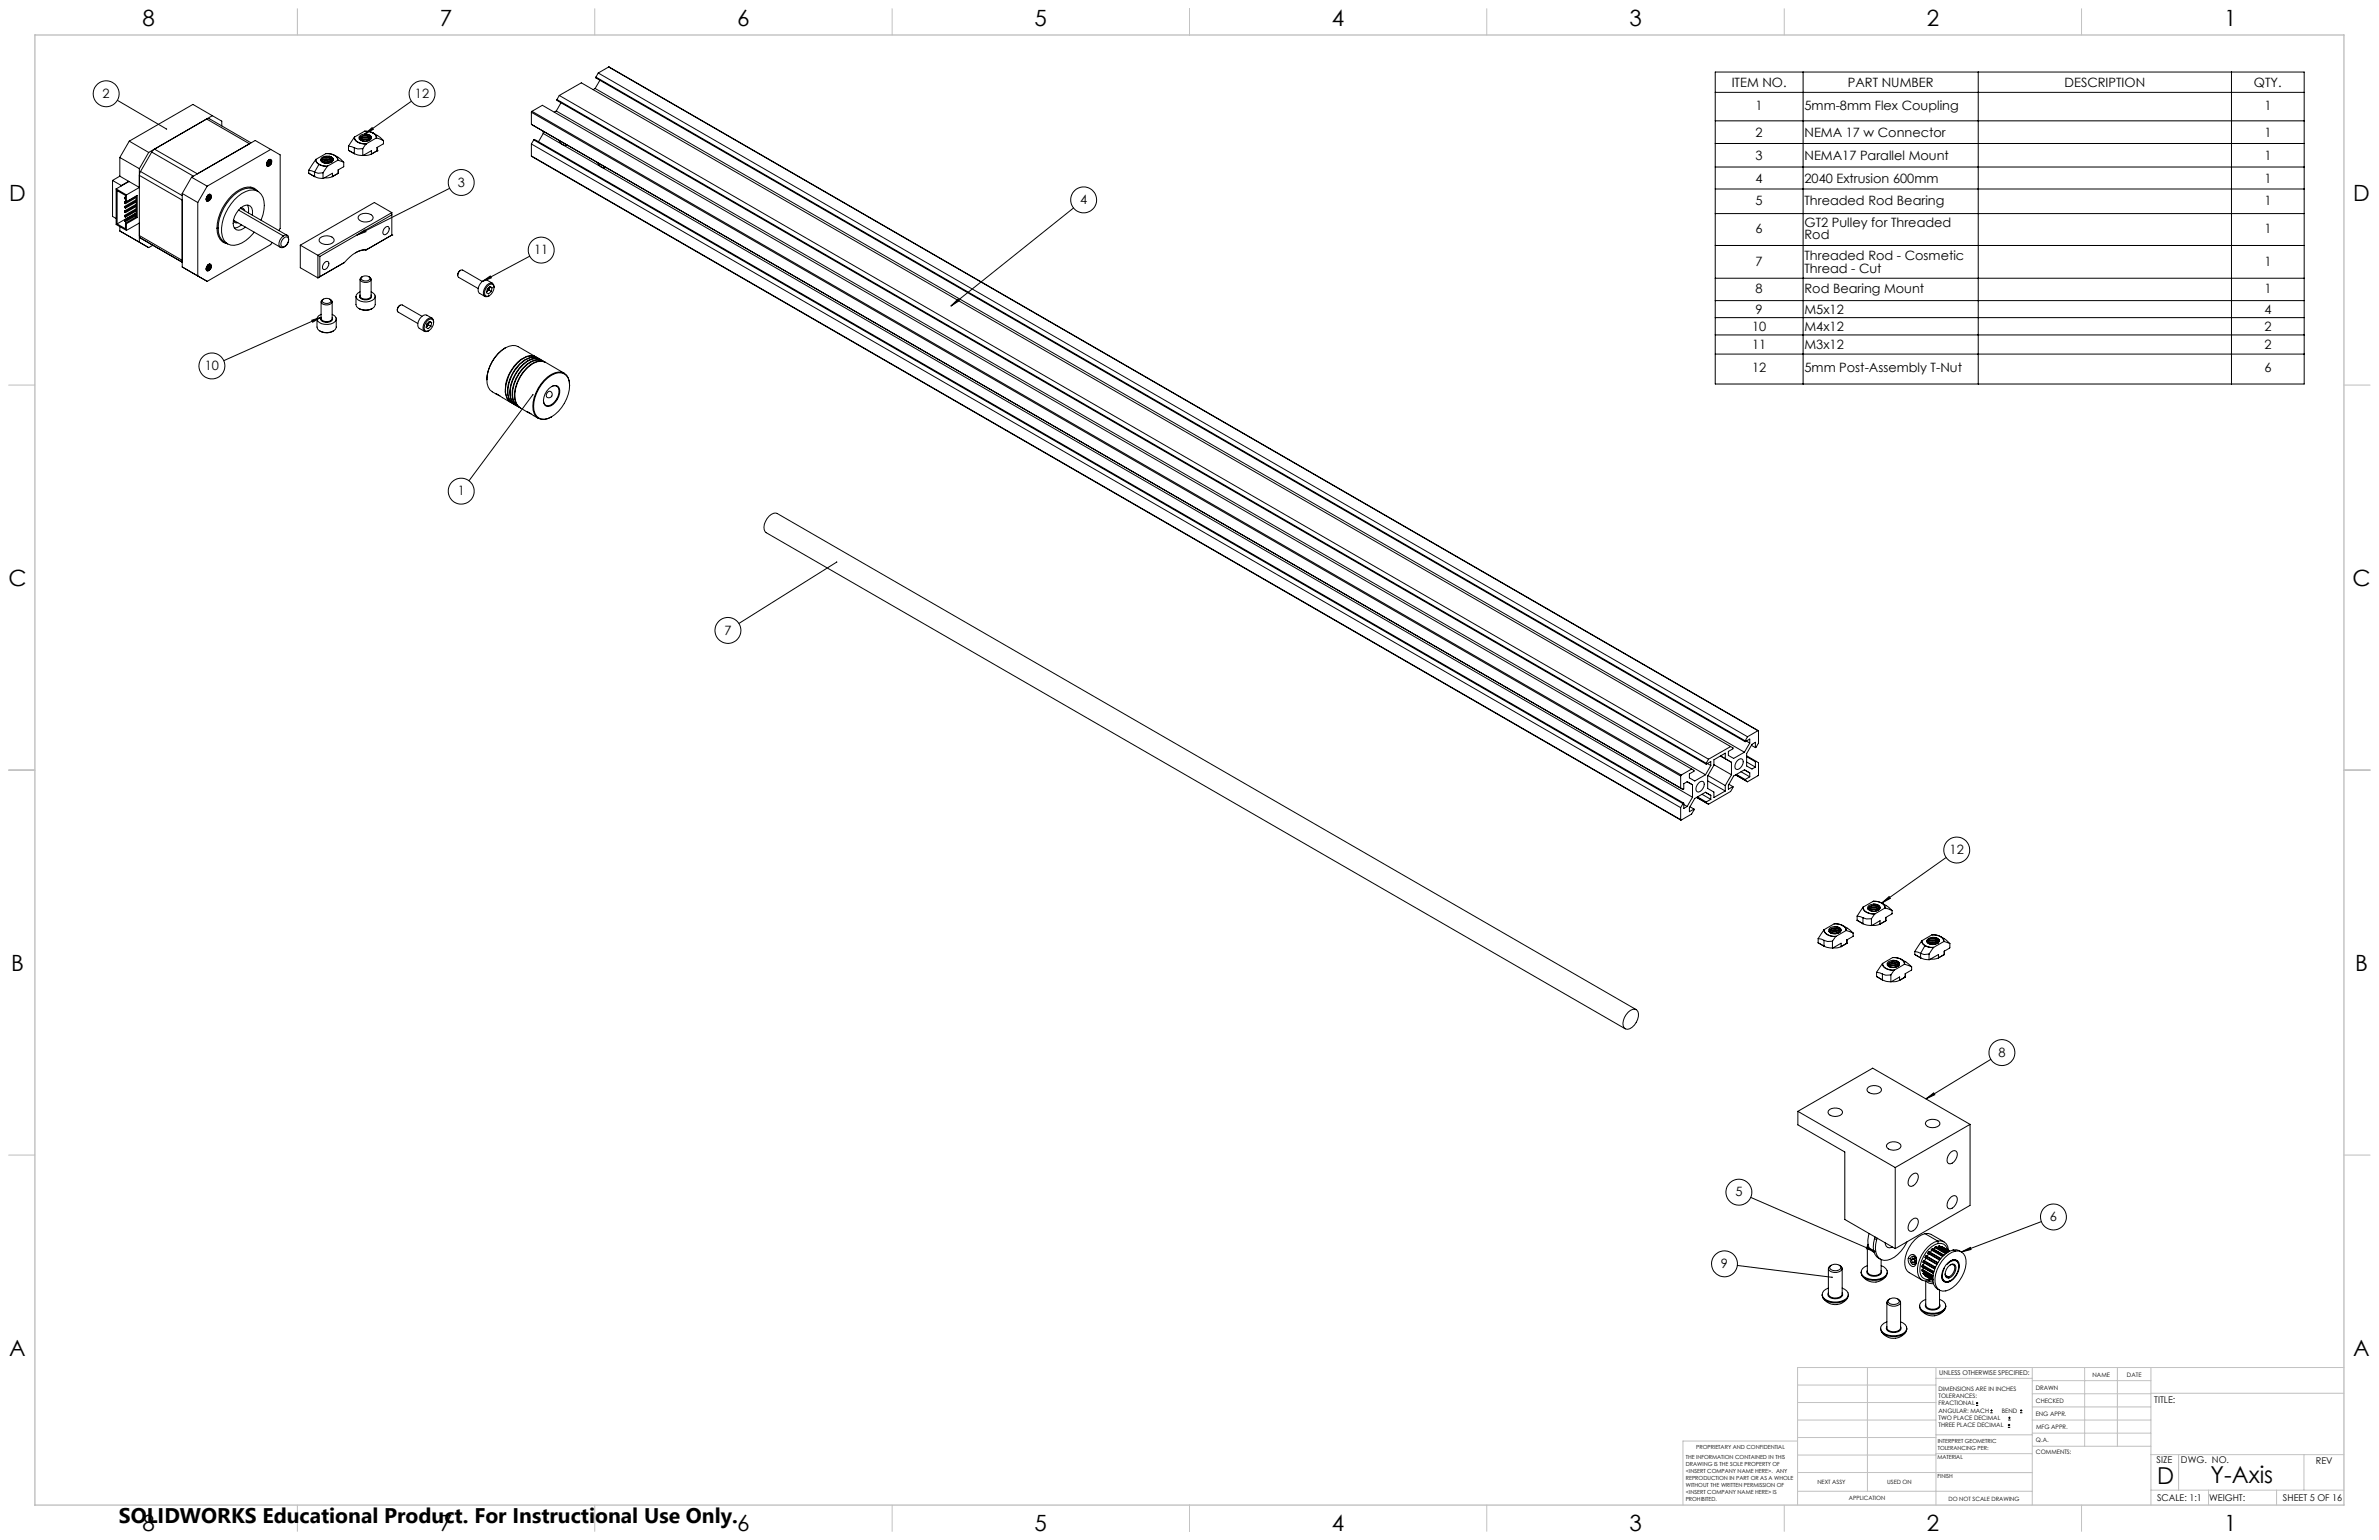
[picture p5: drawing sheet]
<svg xmlns="http://www.w3.org/2000/svg" width="864mm" height="559mm" viewBox="0 0 864 559" stroke-linecap="round" stroke-linejoin="round" font-family="sans-serif">
<defs><g id="words">
<g font-size="8.5">
<text x="783.1" y="538.4">D</text>
<text x="802.4" y="538.3">Y-Axis</text>
</g>
<g font-size="8.1">
<text x="51.7" y="9.3">8</text>
<text x="159.7" y="9.3">7</text>
<text x="267.6" y="9.3">6</text>
<text x="375.6" y="9.3">5</text>
<text x="483.5" y="9.3">4</text>
<text x="591.5" y="9.3">3</text>
<text x="699.4" y="9.3">2</text>
<text x="807.4" y="9.3">1</text>
<text x="3.3" y="72.8">D</text>
<text x="854.2" y="72.8">D</text>
<text x="3" y="212.5">C</text>
<text x="853.9" y="212.5">C</text>
<text x="4" y="352.2">B</text>
<text x="854.9" y="352.2">B</text>
<text x="3.3" y="491.9">A</text>
<text x="854.2" y="491.9">A</text>
<text x="51.7" y="555.4">8</text>
<text x="159.7" y="555.4">7</text>
<text x="267.6" y="555.4">6</text>
<text x="375.6" y="555.4">5</text>
<text x="483.5" y="555.4">4</text>
<text x="591.5" y="555.4">3</text>
<text x="699.4" y="555.4">2</text>
<text x="807.4" y="555.4">1</text>
</g>
<text font-size="7.7" x="43.2" y="552.5">SOLIDWORKS Educational Product. For Instructional Use Only.</text>
<g font-size="4.7">
<text x="37.3" y="35.6">2</text>
<text x="150.6" y="35.6">12</text>
<text x="628.6" y="31.5">ITEM NO.</text>
<text x="670.8" y="31.5">PART NUMBER</text>
<text x="749.5" y="31.5">DESCRIPTION</text>
<text x="818.2" y="31.5">QTY.</text>
<text x="637.3" y="39.9">1</text>
<text x="655" y="39.9">5mm-8mm Flex Coupling</text>
<text x="822" y="39.9">1</text>
<text x="637.3" y="49.6">2</text>
<text x="655" y="49.6">NEMA 17 w Connector</text>
<text x="822" y="49.6">1</text>
<text x="637.3" y="58">3</text>
<text x="655" y="58">NEMA17 Parallel Mount</text>
<text x="822" y="58">1</text>
<text x="166.2" y="67.8">3</text>
<text x="637.3" y="66.3">4</text>
<text x="655" y="66.3">2040 Extrusion 600mm</text>
<text x="822" y="66.3">1</text>
<text x="392.1" y="74.1">4</text>
<text x="637.3" y="74.3">5</text>
<text x="655" y="74.3">Threaded Rod Bearing</text>
<text x="822" y="74.3">1</text>
<text x="655" y="82.3">GT2 Pulley for Threaded</text>
<text x="637.3" y="84.5">6</text>
<text x="655" y="86.8">Rod</text>
<text x="822" y="84.5">1</text>
<text x="193.9" y="92.3">11</text>
<text x="655" y="94.4">Threaded Rod - Cosmetic</text>
<text x="637.3" y="96.7">7</text>
<text x="655" y="99">Thread - Cut</text>
<text x="822" y="96.7">1</text>
<text x="637.3" y="106.3">8</text>
<text x="655" y="106.3">Rod Bearing Mount</text>
<text x="822" y="106.3">1</text>
<text x="637.3" y="113.8">9</text>
<text x="655" y="113.8">M5x12</text>
<text x="822" y="113.8">4</text>
<text x="636" y="120">10</text>
<text x="655" y="120">M4x12</text>
<text x="822" y="120">2</text>
<text x="636" y="126.7">11</text>
<text x="655" y="126.7">M3x12</text>
<text x="822" y="126.7">2</text>
<text x="74.4" y="134.3">10</text>
<text x="636" y="135.1">12</text>
<text x="655" y="135.1">5mm Post-Assembly T-Nut</text>
<text x="822" y="135.1">6</text>
<text x="166.2" y="179.8">1</text>
<text x="263" y="230.3">7</text>
<text x="707.7" y="310">12</text>
<text x="725.4" y="383.5">8</text>
<text x="630" y="434.2">5</text>
<text x="744.1" y="443.1">6</text>
<text x="624.7" y="460.1">9</text>
</g>
<g font-size="3.4">
<text x="782" y="508.9">TITLE:</text>
<text x="782.9" y="531">SIZE</text>
<text x="791.7" y="531">DWG. NO.</text>
<text x="840.7" y="531.1">REV</text>
<text x="783" y="544.6">SCALE: 1:1</text>
<text x="801.9" y="544.7">WEIGHT:</text>
<text x="828.7" y="544.6">SHEET 5 OF 16</text>
</g>
<text font-size="2.4" x="704" y="499.1">UNLESS OTHERWISE SPECIFIED:</text>
<g font-size="2.2">
<text x="759.6" y="499.5">NAME</text>
<text x="772.1" y="499.6">DATE</text>
<text x="703.7" y="504.7">DIMENSIONS ARE IN INCHES</text>
<text x="703.7" y="507.3">TOLERANCES:</text>
<text x="703.7" y="510">FRACTIONAL</text>
<text x="739" y="504.3">DRAWN</text>
<text x="739.1" y="509.2">CHECKED</text>
<text x="703.7" y="512.6">ANGULAR: MACH</text>
<text x="703.7" y="515.3">TWO PLACE DECIMAL</text>
<text x="726.7" y="512.6">BEND</text>
<text x="739" y="513.8">ENG APPR.</text>
<text x="703.7" y="517.9">THREE PLACE DECIMAL</text>
<text x="739.1" y="518.6">MFG APPR.</text>
<text x="739.1" y="523.3">Q.A.</text>
<text x="739.1" y="527.5">COMMENTS:</text>
</g>
<g font-size="2.1">
<text x="659.7" y="538.6">NEXT ASSY</text>
<text x="685.1" y="538.6">USED ON</text>
<text x="671.1" y="544.4">APPLICATION</text>
<text x="707.3" y="544.5">DO NOT SCALE DRAWING</text>
</g>
<g font-size="2">
<text x="615.7" y="525.8">PROPRIETARY AND CONFIDENTIAL</text>
<text x="703.4" y="523.5">INTERPRET GEOMETRIC</text>
<text x="703.4" y="526">TOLERANCING PER:</text>
<text x="612" y="529.4">THE INFORMATION CONTAINED IN THIS</text>
<text x="612" y="531.9">DRAWING IS THE SOLE PROPERTY OF</text>
<text x="703.3" y="529.6">MATERIAL</text>
<text x="612" y="534.5">&lt;INSERT COMPANY NAME HERE&gt;. ANY</text>
<text x="612" y="537">REPRODUCTION IN PART OR AS A WHOLE</text>
<text x="612" y="539.5">WITHOUT THE WRITTEN PERMISSION OF</text>
<text x="703.3" y="536.4">FINISH</text>
<text x="612" y="542">&lt;INSERT COMPANY NAME HERE&gt; IS</text>
<text x="612" y="544.6">PROHIBITED.</text>
</g>
</g></defs>
<g fill="none" stroke="#000" stroke-width=".36">
<path d="M42.6 36.4l17.8 10.4M149.4 36.7l-17 11.9M202.2 36.1l417.2 240.9M202.2 36.1v.3l417.2 240.9M203 34.6l417.2 240.9M203 34.6l-.8 1.5M203 34.6l8-4.5 417.2 240.8M203.7 37.3l-1.8 3M216 32.1l-.7 .4M216 32.1l417.2 240.8M216.3 28l417.2 240.8M216.3 28v.3l417.2 240.8"/>
<path d="M217.2 26.5l417.2 240.8M217.2 26.5l-.9 1.5M217.8 29.1l-1.8 3M220.9 24.3l417.4 240.8M220.9 24.3l-3.7 2.2M220.9 24.3l417.2 240.8M622.7 26.1h213.7v113.2h-213.7zM622.7 33.5h213.7M654.5 26.1v113.2M718.1 26.1v113.2M810 26.1v113.2M43.5 57.1l7.1 4.1"/>
<path d="M43.5 57.1v6.8M46.9 51.2l-3.4 5.9M46.9 51.2l7.1 4.1M54 55.3l-3.4 5.9M55.1 55.2l-4.1 7M55.1 55.2l15.1 8.7M56.1 54.1l-1 1.1M56.1 54.1l15.5 9M75 43.2l1-.1 15.1 8.7M75 43.2l-18.9 10.9M75 43.2l15.6 9M77.1 42l3.4 2v1.7"/>
<path d="M77.1 42l-23.1 13.3M77.1 42l-7.1-4.1-23.1 13.3M96.8 59.8l.8-.7 .4-1.1-.3 1.2-.9 .7M97.6 58.1l-.8 1.3M97.7 58l-.3 1-.6 .6M98.1 57.9a1.64 1.64 0 0 1-1.2 2.2 1.52 1.52 0 0 0 1.3-2.1 1.46 1.46 0 0 0-1.2 2.3M98.3 54.2l3.4 2v26.7l-.5 .7M98.3 54.2l-5.7-3.2-23.1 13.3M98.3 54.2l-23.1 13.4M98.4 59.5a1.1 1.1 0 0 1-1.4 .8M98.4 59.5a.87 .87 0 0 0 .3-1.1 .87 .87 0 0 0-.9-.5h-.1a2.05 2.05 0 0 0-.9 2l.2 .4M98.4 59.5l-.8 .7-.6 .1"/>
<path d="M98.6 59l-.4 .7M114.6 57.9a1.89 1.89 0 0 0 1.2 1.8M114.6 57.9l-2.5 3.9M114.7 57.8a1.98 1.98 0 0 0 1.2 1.8M114.7 57.8l-.1 .1M115.8 59.7l1 .4 2.1 .3M115.8 59.7l-1.6 2.7M115.9 59.6l-.1 .1M115.9 59.6l1.4 .5 1.7 .2M117.5 59.1h2.1M117.9 59.2h1.2M118.3 55.7a3.4 3.4 0 0 1 4.3 2.5"/>
<path d="M118.3 55.7a4.5 4.5 0 0 1 4.3 1.9l.1 .5M118.3 55.7l-3.6 2.1M119.5 56.7l.8 .3M119.5 56.7a2.57 2.57 0 0 0-3 1.2M120.1 58.1a2.72 2.72 0 0 0-3.5 .3M120.1 57.4l.6 .9M120.1 58.7a3.1 3.1 0 0 0-3.3 0M120.1 58.1l.5 .6M120.1 58.2a3.1 3.1 0 0 0-3.5 .3M120.1 57.6l.5 .8M120.1 57.4a2.62 2.62 0 0 0-3.6 .5M120.1 57.6a2.51 2.51 0 0 0-3.6 .6"/>
<path d="M120.1 58.7v.2a3.1 3.1 0 0 0-3.1-.1M120.1 58.2l.4 .5M120.1 57.4v.2M120.1 58.1v.1M120.3 57l.6 .5M120.3 57l.6 .6 .2 .6M120.3 57.7l-.2 .4M120.3 57l-.2 .4M120.3 58.3l-.2 .4M120.3 57h.1M120.9 57.5a1.8 1.8 0 0 1-2.5 1.8l-1.3-.4-.5-.5-.1-.5M120.9 57.5l.2 .6"/>
<path d="M121.5 56.4l2.1 1.3 1.2 1.2M122.6 58.2l-3.6 2.1M122.7 58.1l-.1 .1M122.7 58.1l2.1 .8M124.8 58.9v1.6l-2 1.1M126.5 53l2.1 .6M126.5 54.5v.1M126.5 54.6l2.1 1.2M126.5 54.5l2.1 1.2M126.5 53v1.5M128.6 53.6l1.3 .4 1.8-.1M128.6 49.8l-2.1 3.2"/>
<path d="M128.6 49.8a3.6 3.6 0 0 0 4.3 2.5M128.6 55.7l1.4 .6 1.7 .1M128.6 55.8h.1M128.6 55.7v.1M128.6 53.6v2.1M128.7 49.7l-.1 .1M128.7 49.7a2.61 2.61 0 0 0 2.6 2.3l1.7 .2M130.7 50.5a2.77 2.77 0 0 1 3.8 0M130.8 50.6a2.97 2.97 0 0 1 3.6 0M131.1 50.9l.1 .1M131.1 50.8l.1-.1a3.4 3.4 0 0 1 2.9 .1M131.2 50.9a3.1 3.1 0 0 1 2.7 0"/>
<path d="M131.7 53.9v2.5M132.3 47.6l1.7 .2 1.4 .5M132.3 47.6l1.8 .2 1.4 .5M132.3 47.6l-3.6 2.1M132.4 48.6a1.65 1.65 0 0 0-2 1.8 2.83 2.83 0 0 0 4.4-.3M132.4 48.6a1.83 1.83 0 0 1 2.4 1.5M132.4 48.6a2.33 2.33 0 0 1 2.4 1.5M132.4 48.6l2.7-2.3 .4 .6zM132.9 52.3l-1.2 1.6M133 52.2l-.1 .1M134.7 50.2a2.61 2.61 0 0 0-4.1 .2M134.7 50.1a2.61 2.61 0 0 0-4.1 .1l.6 .8"/>
<path d="M134.8 56h.1M134.8 50.1a2.68 2.68 0 0 1-3.6 .9M134.8 55.9v-1.2l-3.1 1.7M134.8 55.9l-1.5 .5-1.3-.1M134.8 55.9v.1M135.4 48.3a1.79 1.79 0 0 1 1.2 1.8M135.4 48.3h.1M135.5 48.3a1.89 1.89 0 0 1 1.2 1.8M135.5 48.3l2.5 1.5 1.2 1.2M136.6 50.1l-3.6 2.1M136.7 50.1h-.1M136.7 50.1l2.5 .9"/>
<path d="M136.9 54.8l-2.1 1.2M136.9 54.7v.1M136.9 54.7h.1M136.9 53.5v1.2M136.9 53.5h.1M136.9 54.7l-2.1 1.2M139.2 51v1.1l-2.3 1.4M192.9 56.6l417.2 241M192.9 40.7l417.2 240.9M192.9 45.1l418 241.4M192.9 40.7v4.4M192.9 52.2v4.4"/>
<path d="M192.9 45.1l.8 .5M192.9 52.2l417.2 240.9M192.9 56.6l417.2 240.8M193.1 40.4l-.2 .3M193.1 40.4l417.2 240.8M193.1 40.4l3.8-2.2 417.2 240.8M193.7 50.8l417.2 240.8M193.7 50.8l-.8 1.4M193.7 50.8l.3-.2 417.2 240.8M197.2 48.4l417.2 240.9M197.2 47.6v.8M197.2 48.4l-1.7 3"/>
<path d="M201.9 40.3l-.7 .4M201.9 40.3l417.2 240.8M202.8 50.8v.1a2.43 2.43 0 0 0 3 1.7M216.9 59l.1 .1a2.42 2.42 0 0 0 2.9 1.6M622.7 43.9h213.7M622.7 52.1h213.7M40.9 65.5l3.1 1.8M40.9 65.5v13l1.3 .8M42.2 68.5v13l3.7 2.1M42.2 68.5l3.7 2.2M43.5 63.9l3.2 1.9M43.5 63.9l-2.6 1.6"/>
<path d="M44 67.3v.2M45.2 73.3l.3 .2M45.2 73.3v.4l.3 .2M45.2 71.6v.5l.3 .2M45.2 74.9v.4l.3 .2M45.2 76.6v.4l.3 .2M45.2 78.2v.4l.3 .2M45.2 79.8v.4l.3 .2M45.2 71.6l.3 .3M45.2 79.8l.3 .2M45.2 78.2l.3 .2M45.2 76.6l.3 .2"/>
<path d="M45.2 74.9l.3 .2M45.5 73.5v.4M45.5 75.1v.4M45.5 76.8v.4M45.5 78.4v.4M45.5 71.4l-.3 .2M45.6 73l-.4 .3M45.9 73.2l-.4-.2v-2.1l-3-1.7v12M45.9 73.2l3.9-2.3v8M45.9 70.7v2.5M46.7 65.8l3.9 2.2-4.7 2.7M46.7 65.8l-2.7 1.5"/>
<path d="M46.8 65.9l-4.6 2.6M49.5 71.3l-4 2.2M49.5 71.6l-4 2.3M49.5 78.2l-4 2.2M49.5 77.8l-4 2.2M49.5 77.4l-4.3 2.4M49.5 76.6l-4 2.2M49.5 76.1l-4 2.3M49.5 75.7l-4.3 2.5M49.5 74.9l-4 2.3M49.5 74.5l-4 2.3M49.5 74.1l-4.3 2.5"/>
<path d="M49.5 73.3l-4 2.2M49.5 72.9l-4 2.2M49.5 72.5l-4.3 2.4M49.5 77.3l-7 3.9M49.5 78.7l.3 .2M49.5 71.1v7.6M49.5 78.7l-4 2.3M49.8 78.9l-3.9 2.3M50.6 61.2v26.7M51 62.2l-.4 1.4 15.5 9M51 62.2l15.1 8.8M66.1 70.2v26.7"/>
<path d="M66.1 70.2l5.7 3.3M69.5 64.3l-3.4 5.9M69.5 64.3l5.7 3.3M71.8 73.5v26.6M75.2 67.6l-3.4 5.9M75.7 70.7l-.8 1.4M75.7 70.7l-.2 .9-.6 .6M76 70.6l-.3 1.2-.8 .7M76 70.6l-.2 1.3-.9 .7M76.2 70.6a1.63 1.63 0 0 1-1.2 2.2 1.52 1.52 0 0 0 1.2-2.2 1.53 1.53 0 0 0-1.1 2.3M76.5 72.1a1.14 1.14 0 0 1-1.4 .8M76.5 72.1a.85 .85 0 0 0 .3-1 .85 .85 0 0 0-1-.5h-.1a1.83 1.83 0 0 0-.6 2.3"/>
<path d="M76.5 72.1l-.8 .7-.6 .1M76.7 71.6l-.4 .8M84.7 79.9l17 9.8a2.89 2.89 0 0 1 1.2-4.1M86.6 76.2l16.3 9.4M87.2 75.6l17 9.8-.5-.1-.8 .3M87.4 75.7l-.1-.2a1.2 1.2 0 0 1 1.5 1M89.9 74.4l.3 1.2v1.7M91.6 78.1a2.41 2.41 0 0 0-.4-2.8 2.41 2.41 0 0 0-2.8-.5 6.7 6.7 0 0 0-3.3 8 2.57 2.57 0 0 0 4-.4M93.6 69.4a4.7 4.7 0 0 0-6.5-.6 17.5 17.5 0 0 0-8.3 14M93.7 69.5a5.8 5.8 0 0 0-7.4 .2 17.3 17.3 0 0 0-7.1 13.1M94.8 79.9a10.8 10.8 0 0 0 0-9.4 4.2 4.2 0 0 0-5.6-1 16.1 16.1 0 0 0-8.5 16.2 4.1 4.1 0 0 0 5.7 3 12.4 12.4 0 0 0 5.9-4.5M112.1 61.8l2.1 .6"/>
<path d="M112.1 62.8l2.1 1.3M112.1 61.8v1M114.2 62.4l1.3 .5 1.8-.2M114.2 64.1l1.4 .5 1.7 .1M114.2 64.1h.1M114.2 62.4v1.7M117.3 62.7v2M118.9 60.4l-1.6 2.3M119 60.3l-.1 .1M120.6 64.1h.1M120.7 64.1v-1.2l-3.4 1.8M120.7 64.1l-1.5 .4h-1.4"/>
<path d="M120.7 64.1h-.1M122.7 62.9l-2.1 1.2M122.8 62.9h-.1M122.8 62.9l-2.1 1.2M122.8 61.6v1.3M122.8 61.6v.1M130.3 78.2a3.5 3.5 0 0 1 5.2 .7 3.2 3.2 0 0 1-5 1l-.5-.6zM142.2 77.2l-26.8 15.4M142.2 77.2v8.1M142.2 78l-26.1 15.1M142.2 77.2l-6.3-3.7-26.9 15.5M163.2 68.3l-33.7 17"/>
<path d="M389.7 75.5l-44.5 35.6M622.7 60.6h213.7M622.7 68.6h213.7M622.7 77.5h213.7M43.5 82.2v1.6M43.5 83.8l7.1 4.1M43.5 83.8l10.5 6.1M45.5 80v.4M45.5 81v2l-3-1.8M45.5 81l.4 .2M45.9 81.2v2.4M50.4 81l.2 .1"/>
<path d="M50.6 80.9l-4.7 2.7M50.6 87.9l3.4 2M51 86.4l-.4-.9 15.5 9M51 86.4l15.1 8.7M51 86.4l4.1 2.4M55.5 89l-1.5 .9M66.1 96.9l5.7 3.2M66.1 96.9l9.1 5.2M75 98.1a1.52 1.52 0 0 0 1.2-2.1 1.49 1.49 0 0 0-1.1 2.2M75.7 96l-.8 1.4M75.7 96l-.2 .9-.6 .6M76 95.9l-.3 1.2-.8 .7"/>
<path d="M76 95.9l-.2 1.3-.9 .7M76.2 95.9a1.57 1.57 0 0 1-1.2 2.1M76.5 97.4a1.15 1.15 0 0 1-1.4 .8M76.5 97.4a.87 .87 0 0 0 .3-1 .87 .87 0 0 0-1-.6v.1a1.89 1.89 0 0 0-.8 2.2l.1 .1M76.5 97.4l-.8 .8h-.6M76.7 97l-.4 .7M78.8 82.8a4.9 4.9 0 0 0 3.7 5.6M78.8 82.8h.4M79.2 82.8a5.5 5.5 0 0 0 3.5 5.7M84.9 80h-.2a1.18 1.18 0 0 0 1.6 .8M87.7 81.6a3.6 3.6 0 0 1-2.6 1.1M98.7 88l-.4 .8-23.1 13.3"/>
<path d="M102.8 86.6l.6-.5 1-.1a2.31 2.31 0 0 1-2 3.5 1.98 1.98 0 0 1 .4-2.9zM104.2 85.4l.3 .2M104.4 85.5l.4 1.5M104.8 87a2.59 2.59 0 0 1-3.1 2.7M109 89l6.4 3.6M109 89v8.2l6.4 3.6M115.4 92.6v8.2M115.4 92.6l.7 .5M116.1 93.1v7.3M116.2 86.4a3.5 3.5 0 0 1 5.1 .7 3.1 3.1 0 0 1-5 1l-.4-.6zM117.8 95.4l.4-.4 .8-.1a1.91 1.91 0 0 1-1.6 2.9 1.62 1.62 0 0 1 .4-2.4zM125.1 95.2l-9.7 5.6"/>
<path d="M125.1 95.2l-9 5.2M129.5 85.3l3-1.9 .4 .7zM132.8 90.7a6.9 6.9 0 0 0-3.8 1.1M133.3 90.5a11.3 11.3 0 0 0-8.2 4.7M133.3 90.5l-.5 .2M139.7 82.7l.9-.5h.4a1.91 1.91 0 0 1-1.7 2.9 1.6 1.6 0 0 1 .4-2.4zM142.2 85.3h.1M142.2 85.3l-8.9 5.2M142.2 85.3l-9.4 5.4M167.2 98.1l-.8 .7-.2 1.1M192.3 93l-17.3 9.2M622.7 89.1h213.7"/>
<path d="M71.8 100.1l3.4 2M113.2 116.2l3.4-1.1-3.1 1.8zM115.1 115.7v3a2 2 0 0 0 1.7 1.7 4.2 4.2 0 0 0 5.2-1.5l.1-3.2M116.1 100.4l-.7 .4M116.6 109.5v6.1a2.33 2.33 0 0 0 4 0v-6.1M116.6 114.1a1.81 1.81 0 0 0-1.3 2.4 4.8 4.8 0 0 0 6.4 .1l.3-.6a1.97 1.97 0 0 0-1.4-1.9M116.6 115.2l-.2 .3a1.52 1.52 0 0 0 1.7 1.5 2.02 2.02 0 0 0 2.6-1.5l-.1-.3M116.6 115.1l-35.4 15.8M117.2 108.7a2.11 2.11 0 0 1 3 .3 1.68 1.68 0 0 1-1.6 1.1 1.68 1.68 0 0 1-1.6-1.1zM117.4 108.5a1 1 0 0 0-.5 1.7 2.68 2.68 0 0 0 3.6-.5v-.4l-.8-.8M129.2 107.6v2.9a1.87 1.87 0 0 0 1.7 1.7 4.2 4.2 0 0 0 5.3-1.5v-3.1M130.2 111.9a4.9 4.9 0 0 0 5 0"/>
<path d="M130.7 101.4v6a2.32 2.32 0 0 0 4 0v-6M130.7 105.9a1.85 1.85 0 0 0-1.3 2.4 4.5 4.5 0 0 0 6.8-.5 1.97 1.97 0 0 0-1.5-1.9M130.7 107l-.1 .3a2.25 2.25 0 0 0 3.3 1.3l1-.8-.2-.8M131.4 100.5a2.21 2.21 0 0 1 2.9 .3 1.67 1.67 0 0 1-1.6 1.2 1.67 1.67 0 0 1-1.6-1.1zM131.6 100.4a.99 .99 0 0 0-.5 1.6 2.64 2.64 0 0 0 3.6-.4l-.3-.9-.6-.3M145.3 110.7l-.8 .8-.3 1.1M153.2 114.8l-7.2-4.1a1.71 1.71 0 0 0-1.5 2.5l7.2 4.2M154.8 118.5l.2-.2zM154.9 117.5l1.1-.9 .7 .5-.3 1.3-1 .9-.7-.4zM155 116.5l.7-.5 1.2-.1a2.82 2.82 0 0 1-2.4 4.2 2.41 2.41 0 0 1 .5-3.6zM155.5 117.9l-.5 .4M155.5 117.9l.9 .5"/>
<path d="M155.6 117.2l-.6 1.1M155.6 117.2l-.1 .7M155.7 116.9l-.1 .3M156.8 115.5a3.2 3.2 0 0 0-3.2 4l.3 .6a1.44 1.44 0 0 0 1.8-.1M156.8 115.5l.5 .4 .1 1.1M156.8 115.5l-1.9-1.1a3.2 3.2 0 0 0-3.2 4l.5 .7 1.9 1.1M175 102.2l3-2 .4 .6zM175.1 102.1l-7.1-4.1a1.75 1.75 0 0 0-1.6 2.6l7.2 4.1M176.9 104.9l1-.9 .7 .4-.2 1.3-1.1 .9-.7-.4zM176.9 105.7l-.2 .1M176.9 105.7l-.2 .2M177 103.9l.6-.6 1.2-.1a2.82 2.82 0 0 1-2.4 4.2 2.46 2.46 0 0 1 .6-3.5z"/>
<path d="M177.4 105.2l-.5 .5M177.4 105.2l1 .5M177.6 104.6l-.7 1.1M177.6 104.6l-.2 .6M177.6 104.2v.4M178.8 102.8a3.3 3.3 0 0 0-3 4.6 1.51 1.51 0 0 0 1.8-.1M178.8 102.8l.4 .5 .2 1M178.8 102.8l-1.9-1.1a3.2 3.2 0 0 0-3.3 4l.3 .6 2.1 1.3M345.2 111.1l2.5-2.6 .5 .6zM622.7 101h213.7M622.7 109.1h213.7M622.7 115.3h213.7"/>
<path d="M116.1 120.1a4.7 4.7 0 0 0 4.9 0M183.4 126.3a14.3 14.3 0 0 0-6.7 11.5M194.6 129.6a4.6 4.6 0 0 0-5.3 .9 14.6 14.6 0 0 0-5.7 12.2 4.4 4.4 0 0 0 2.7 3.8M194.6 129.5l.7 .4M195.3 130a4.3 4.3 0 0 0-4.9 .6 14.5 14.5 0 0 0-6.1 12.8l.5 1.6 .9 1.1 .6 .4M195.4 130.1l-.8-.5a8.7 8.7 0 0 0-7.8 4.9 12.4 12.4 0 0 0-2 10.1l.8 1.3 .8 .7M195.4 130l.7 .4M196.1 130.5a4.3 4.3 0 0 0-4.6 .4 14.7 14.7 0 0 0-6.4 12.5l.4 1.6 .7 1.3 .9 .7M196.3 130.5a4.4 4.4 0 0 0-5 .7 14.5 14.5 0 0 0-6 12.9l.6 1.6 1.4 1.3M196.3 130.5l.7 .4a5.4 5.4 0 0 0-5.8 1.3 14.2 14.2 0 0 0-5 12.9l.6 1.3 1.2 1.1-.7-.4M197.1 131a5 5 0 0 0-5.6 1.2 14.1 14.1 0 0 0-5.1 13.1l.6 1.3 1.8 1.4M197.1 131l.7 .4a4.7 4.7 0 0 0-5.3 .9 14.5 14.5 0 0 0-5.6 12.8l.5 1.5 1.4 1.3"/>
<path d="M197.7 138.1a6.3 6.3 0 0 1 7.2-2.4 6.3 6.3 0 0 1 1.4 7.4 12.4 12.4 0 0 1-8.6 9 3.9 3.9 0 0 1-4-4.6 14.5 14.5 0 0 1 4-9.4zM197.9 131.5a4.3 4.3 0 0 0-4.5 .5 14.4 14.4 0 0 0-6.4 12.7l.4 1.6 .8 1.2 3.4 2.1M198 131.4l6.8 4M206.8 139.9a4.1 4.1 0 0 0-1.9-4.4 4.1 4.1 0 0 0-4.8 .4 14.3 14.3 0 0 0-6.6 13 4 4 0 0 0 6.7 2.3M622.7 121.5h213.7M622.7 128.5h213.7M180.3 143.1a5 5 0 0 1-3.6-5.3 14.2 14.2 0 0 1 8-12.1l2.4-.3 7.3 4a5.9 5.9 0 0 0-6.5 2l-1.2 1.4-1.6 2.4a13.2 13.2 0 0 0-1.7 7.1l.6 2.3 1.4 1.4-5.3-3.1 1.3 .8M186.4 146.6l.7 .4M192.8 150.2l-1.4-.8 4 2.4M193.4 143.2l-23.1 31.2M198.9 142.2a1.13 1.13 0 0 1 1.6 .8 1.13 1.13 0 0 1-1.2 1.4 1.11 1.11 0 0 1-1-.9 1.11 1.11 0 0 1 .6-1.3zM199.2 141a2.26 2.26 0 0 1 3.8-.2 5.7 5.7 0 0 1-4 6.7 1.78 1.78 0 0 1-1.7-2.2 6.6 6.6 0 0 1 1.9-4.3z"/>
<path d="M200.2 140.3a1.84 1.84 0 0 1 2.3 .1 1.84 1.84 0 0 1 .4 2.2 5.6 5.6 0 0 1-3.9 4.6 1.66 1.66 0 0 1-1.7-1.9M303.7 204l-35.5 22.2M614.1 279l.8 .5v.4l-1.6 .9v1.5l1.9 1.1 3.9-2.3M614.1 279l-3.8 2.2M619.4 277.3l1.6-1v1.5M619.4 277v.3M619.8 277.1l1.2 .7M620.2 275.5l-.8 1.5M621 277.8l-1.9 3.3M622.2 277.5l6.3 3.6M628.2 270.9l.9 .5v.3l-1.7 1v1.4l1.9 1.1 3.9-2.3M628.2 270.9l-8 4.6"/>
<path d="M630.7 276l1.2-.7 .5 .1a2.47 2.47 0 0 1-2.2 3.7 2.18 2.18 0 0 1 .5-3.1zM633.5 269.1l1.7-.9v1.4M633.5 268.8v.3M633.9 268.9l1.3 .7M634 274.2l3.5 2.1M634 274.6l3.2 1.8M634 276.5l3.2 1.8M634.4 267.3l-.9 1.5M635.2 269.6l-2 3.3M635.8 270.4l1.4 .9M637.2 271.3v-2l-1.2 .8-2 3.3v4.6l2 1 1.2-.7M637.2 276.4v1.9"/>
<path d="M637.5 276.3l.9 .5v4.4l-.3 .3-3.7 2.2-4.3-2.5M637.5 276.3l-.3 .1M638.1 265.1l.3 .1v4.4l-1.2 1.7M638.1 265.1l-3.7 2.2M610.1 281.6v4.4l.8 .5M610.1 293.1v4.3M610.3 281.2l-.2 .4M610.9 291.6l-.8 1.5M610.9 286.5l.3-.2v-1.9l1.3-.7 1.9 1.1v4.5M611.2 291.4l-.3 .2M611.2 291.4v2l1.3-.8M611.2 291.9l1.3 .7"/>
<path d="M613.5 292.7l1.4 .9M614.4 289.3l-1.9 3.3M614.9 293.6l-.8 1.8-3.8 2.2-.2-.2M615.9 289.3l4.3 2.5M616.2 289.2l3.2 1.8M616.6 284.2l.5-.5 1.1-.1a2.49 2.49 0 0 1-2.1 3.7 2.11 2.11 0 0 1 .5-3.1zM617.9 288.2l3.1 1.9M619.4 291v.3l.8 .5M619.9 283.4l6.4 3.6M620 281.4l6.3 3.6M621 290.1v-1.5l-1.9-1.1-3.9 2.2-1.9 3.4v1.4l1.6-.9M621 290.1l-1.6 .9"/>
<path d="M626.3 285v2M627.6 284.6l1.5 .8M628.5 281.1v-4.5l-3.9-2.3 1.7 1v-2l-4.1 2.4v2l-2.3 3.9v4.5l2.3 1.3v2l4.1-2.4M628.5 281.1l-2.2 3.9M629.1 285.4l-.9 1.8-8 4.6M630.3 281l3.2 1.9M632 280l3.2 1.9M633.5 282.9v.3M635.2 281.9v-1.4l-2-1.2-3.9 2.3-1.9 3.3v1.5l1.7-1M635.2 281.9l-1.7 1M706.5 311.1l-23.4 16.6M662.1 337.4l-2.1 3.2"/>
<path d="M662.1 337.4a3.5 3.5 0 0 0 4.3 2.4M662.2 337.3l-.1 .1M662.2 337.3a3.5 3.5 0 0 0 4.3 2.5M664.2 338.1a2.67 2.67 0 0 1 3.8 0M664.3 338.2a2.91 2.91 0 0 1 3.6 0M664.6 338.5h.1M664.6 338.3h.1a3.1 3.1 0 0 1 2.9 .1M664.7 338.5a3.3 3.3 0 0 1 2.7 0M665.8 335.2l1.7 .2 1.4 .5M665.8 335.2l1.8 .2 1.4 .5M665.8 335.2l-3.6 2.1M665.9 336.2a1.61 1.61 0 0 0-2 1.8 2.89 2.89 0 0 0 4.4-.4"/>
<path d="M665.9 336.2a1.83 1.83 0 0 1 2.4 1.4M665.9 336.2a2.36 2.36 0 0 1 2.4 1.4M666.4 339.8l-1.2 1.7M666.5 339.8h-.1M668.2 337.7a2.56 2.56 0 0 0-4.1 0l.6 .8M668.2 337.8a2.65 2.65 0 0 0-4.1 .2M668.3 337.6a2.72 2.72 0 0 1-3.6 .9M668.9 335.9a1.89 1.89 0 0 1 1.2 1.8M668.9 335.9h.1M669 335.9a1.89 1.89 0 0 1 1.2 1.7M669 335.9l2.5 1.5 1.2 1.2M670.1 337.7l-3.6 2.1"/>
<path d="M670.2 337.6l-.1 .1M670.2 337.6l2.5 1M672.7 338.6v1.1l-2.2 1.3M674.2 332.4l2.1 .6M674.2 333.9v.1M674.2 333.9l2.1 1.3M674.2 332.4v1.5M676.3 333l1.2 .4h1.8M676.3 329.2l-2.1 3.2M676.3 329.2a3.5 3.5 0 0 0 4.2 2.5M676.3 335.1l1.4 .6 1.6 .1M676.3 335.1v.1"/>
<path d="M676.3 333v2.1M676.3 329.1v.1M676.3 329.1a3.5 3.5 0 0 0 4.3 2.5M676.3 335.2h.1M678.4 330a2.91 2.91 0 0 1 3.7 0M678.7 330.3l.2 .1M678.8 330.2a2.89 2.89 0 0 1 3 0M678.9 330.3a3.1 3.1 0 0 1 2.7 0M679.3 333.4v2.4M680 327.1l1.7 .1 1.4 .5M680 327.1l1.7 .1 1.5 .5M680 327.1l-3.7 2"/>
<path d="M680 328.1a1.61 1.61 0 0 0-2 1.7 2.87 2.87 0 0 0 4.4-.3M680 328.1a1.79 1.79 0 0 1 2.4 1.4M680 328.1a2.36 2.36 0 0 1 2.5 1.4M680.5 331.7l-1.2 1.7M680.6 331.6l-.1 .1M682.2 329.9a2.73 2.73 0 0 0-3.9 .1M682.3 329.6a2.58 2.58 0 0 0-4 .2M682.3 329.5a2.59 2.59 0 0 0-4 .1l.6 .8M682.4 335.4h.1M682.4 329.5a2.68 2.68 0 0 1-3.5 .9M682.5 335.3v-1.2l-3.2 1.7M682.5 335.3l-1.5 .5-1.4-.1"/>
<path d="M683.1 327.7a1.98 1.98 0 0 1 1.1 1.8M683.1 327.7h.1M683.1 327.7l2.7-2.4 .4 .7zM683.2 327.7a1.89 1.89 0 0 1 1.1 1.8M683.2 327.7l2.5 1.5 1.2 1.2M684.2 329.5l-3.6 2.1M684.3 329.5h-.1M684.3 329.5l2.6 .9M684.6 334.1l-.1 .1M684.6 334.1h.1M684.6 334.1l-2.2 1.3M686.9 330.4v1.1l-2.3 1.4v1.2"/>
<path d="M701.4 339.2a3.5 3.5 0 0 1 4.2 2.5M701.4 339.2a4.6 4.6 0 0 1 4.2 1.9l.1 .5M701.4 339.2l-3.7 2.1M704.5 339.9l2.1 1.3 1.2 1.2M660 340.6l2.1 .6M660 342.1l2.2 1.3M660 342.1l2.1 1.2M660 340.6v1.5M662.1 341.2l1.3 .4 1.8-.1M662.1 343.3l1.1 .4 2 .3M662.2 343.4h.1M662.1 341.2v2.1"/>
<path d="M665.2 341.5v2.5M668.3 343.5h.1M668.3 343.5v-1.2l-3.1 1.7M668.3 343.5l-1.5 .5-1.3-.1M670.4 342.3l-2.1 1.2M670.5 342.2l-.1 .1M670.5 341.1v1.1M670.5 341l-.1 1.3M681.2 352.8l2.1 .6M681.2 354.3v.1M681.2 354.3l2.2 1.3M681.2 352.8v1.5"/>
<path d="M683.3 353.4l1.3 .5 1.8-.1M683.3 349.6l-2.1 3.2M683.3 349.6a3.5 3.5 0 0 0 4.3 2.5M683.3 355.6l1.4 .5 1.7 .1M683.4 355.6h.1M683.3 353.4v2.2M683.4 349.6h-.1M683.4 349.6a3.4 3.4 0 0 0 4.3 2.4M685.4 350.3a2.7 2.7 0 0 1 3.9 0M685.5 350.4a2.9 2.9 0 0 1 3.7 0M685.8 350.8h.1M685.8 350.6l.1-.1a3.1 3.1 0 0 1 2.9 .2"/>
<path d="M685.9 350.7a3.1 3.1 0 0 1 2.7 .1M686.4 353.8v2.4M687.1 347.5l1.6 .1 1.5 .5M687.1 347.5l1.7 .1 1.4 .5M687.1 347.5l-3.7 2.1M687.1 348.5a1.6 1.6 0 0 0-2 1.7 2.88 2.88 0 0 0 4.4-.3M687.1 348.5a1.85 1.85 0 0 1 2.4 1.4M687.1 348.5a2.33 2.33 0 0 1 2.4 1.4M687.6 352.1l-1.2 1.7M687.7 352l-.1 .1M689.4 349.9a2.52 2.52 0 0 0-4.1 .1l.6 .8M689.4 350a2.61 2.61 0 0 0-4.1 .2"/>
<path d="M689.5 355.8h.1M689.5 349.9a2.79 2.79 0 0 1-3.6 .9M689.6 355.7v-1.2l-3.2 1.7M689.6 355.7l-1.6 .5h-1.3M690.2 348.1a1.93 1.93 0 0 1 1.1 1.8M690.2 348.1h.1M690.2 348.1a2.01 2.01 0 0 1 1.2 1.8M690.2 348.1l1.6 .9 2.1 1.8M691.3 349.9l-3.6 2.1M691.4 349.9h-.1M691.4 349.9l2.5 .9M691.6 354.6l-2.1 1.2"/>
<path d="M691.6 354.5v.1M691.6 354.5l-2 1.2M691.7 354.5l-.1 .1M691.7 354.5h-.1M693.9 350.8v1.1l-2.3 1.4v1.2M695.1 345.3l2.1 .6M695.1 346.3l2.1 1.3M695.1 345.3v1M697.2 345.9l1.3 .5 1.8-.2M697.2 347.6l1.4 .5 1.7 .1M697.2 347.6h.1M697.2 345.9v1.7"/>
<path d="M697.6 341.4a1.89 1.89 0 0 0 1.2 1.7M697.6 341.4l-2.5 3.9M697.7 341.3a1.86 1.86 0 0 0 1.2 1.8M697.7 341.3l-.1 .1M698.8 343.1l1 .5 2.1 .3M698.8 343.1l-1.6 2.8M698.9 343.1h-.1M698.9 343.1l1.4 .5 1.7 .1M700.3 346.2v2M700.5 342.5l2.1 .1M700.9 342.7h1.2M701.9 343.9l-1.6 2.3"/>
<path d="M702 343.7l-.1 .2M702.6 340.2l.8 .3M702.6 340.2a2.59 2.59 0 0 0-3.1 1.1M703.1 341.6a2.76 2.76 0 0 0-3.5 .3M703.1 340.9l.6 .9-.6-.7M703.1 342.2a3.2 3.2 0 0 0-3.3 0M703.1 341.6l.5 .6M703.1 341.7a3.1 3.1 0 0 0-3.5 .2M703.1 340.9a2.65 2.65 0 0 0-3.6 .4M703.1 341.1a2.54 2.54 0 0 0-3.6 .6M703.1 342.2v.2a3.2 3.2 0 0 0-3.1-.1M703.1 341.7l.4 .5"/>
<path d="M703.1 340.9v.2M703.1 341.6v.1M703.4 340.5l.5 .5M703.4 340.5l.7 1.2M703.4 341.2l-.3 .4M703.4 340.5l-.3 .4M703.4 341.8l-.3 .4M703.4 340.5h.1M703.6 347.6h.1M703.7 347.6v-1.2l-3.4 1.8M703.7 347.6l-1.5 .4h-1.4M703.7 347.6h.1"/>
<path d="M703.9 341a1.8 1.8 0 0 1-2.5 1.8l-1.3-.4-.5-.5-.1-.6M703.9 341l.2 .6M705.6 341.7l-3.6 2M705.7 341.6l-.1 .1M705.7 341.6l2.1 .8M705.7 346.4l-2 1.2M705.8 346.4h-.1M705.8 346.4l-2.1 1.2M707.8 342.4v1.6l-2 1.2v1.2M591 367.3a2.18 2.18 0 0 1 3.6-.3 5.5 5.5 0 0 1-3.8 6.5 1.72 1.72 0 0 1-1.7-2.2 6.4 6.4 0 0 1 1.9-4zM594 366.4l-311.8-180.1a3.8 3.8 0 0 0-4.3 2.9 3.4 3.4 0 0 0 .2 4.1l311.9 180M678.3 394.4a3.6 3.6 0 0 1 4.6 .7 1.59 1.59 0 0 1-1.7 1.8 3.1 3.1 0 0 1-3.5-1.4z"/>
<path d="M699.1 398.7l2.9-2.1 .3 .6zM722.7 384.4l-23.6 14.3M652.6 403.3v4.9l17.1 9.8v24.5l18.3 10.6M652.6 403.3l35.4 20.4M652.6 403.3l27.2-15.7 35.4 20.4M664.2 402.6a3.6 3.6 0 0 1 4.6 .6 1.59 1.59 0 0 1-1.7 1.8 2.97 2.97 0 0 1-3.5-1.4zM684.9 415.4a3.4 3.4 0 0 1 5.1 .1 1.59 1.59 0 0 1-1.7 1.8 2.97 2.97 0 0 1-3.5-1.4zM699.5 406.7a3.6 3.6 0 0 1 4.6 .6 1.59 1.59 0 0 1-1.7 1.8 2.97 2.97 0 0 1-3.5-1.4zM708.3 418l1.3-.5a1.6 1.6 0 0 1 .7 2.4 2.99 2.99 0 0 1-2.9 2.3 2.99 2.99 0 0 1 .9-4.2zM715.2 408v29.4l-27.2 15.7M715.2 408l-27.2 15.7M635.5 434.5l45.4 19.7"/>
<path d="M688 423.7v29.4M694.2 426.2l1.3-.5a1.6 1.6 0 0 1 .7 2.4 2.9 2.9 0 0 1-3 2.3 2.95 2.95 0 0 1 1-4.2zM708.3 434.3l1.3-.5a1.6 1.6 0 0 1 .7 2.4 2.99 2.99 0 0 1-2.9 2.4 2.99 2.99 0 0 1 .9-4.3zM630.7 459.2l34.4 4.3M664.5 459.3a2.73 2.73 0 0 1 3.7 .4 2.05 2.05 0 0 1-3.1 1.2l-.9-.7zM664.8 459.1a1.21 1.21 0 0 0-.6 2 3.3 3.3 0 0 0 4.5-.5 1.34 1.34 0 0 0-1-1.5M677.8 452.4l3.1 1.8-3.4-1.1zM677.9 452.1v9.3a2.89 2.89 0 0 0 4.5 .8l.5-.8v-4.3M677.9 459.2a2.41 2.41 0 0 0-2 3.3 6.4 6.4 0 0 0 8.9 0 2.23 2.23 0 0 0-1.9-3.3M678.1 451.5a1.13 1.13 0 0 0 .7 1.7M678.5 447.6a5.3 5.3 0 0 0 1.8 6.8M680.5 449.4a6 6 0 0 0 1.4 7.1l.8 .5"/>
<path d="M680.5 449.4l.7 .5M680.6 448.8l-.1 .6M681.2 449.9a5.8 5.8 0 0 0 1.7 7.2 6.8 6.8 0 0 0 7.2-3.1l2.2-3.4M681.4 449.3l-.2 .6M684.3 451a1.69 1.69 0 0 0 .9 1.6 1.69 1.69 0 0 0 1.8-.1M692.7 456.6a2.06 2.06 0 0 0 2.3 2.8l.6-1.1M692.7 456.6a1.48 1.48 0 0 1 1.5-1.4 1.48 1.48 0 0 1 1.5 1.4l-.1 1.7M692.7 456.6l.8 .1M693.7 456.3a1.18 1.18 0 0 1 1.4-.2 1.18 1.18 0 0 1 .5 1.3 1.07 1.07 0 0 1-.7 1.4 1.07 1.07 0 0 1-1.3-.9zM693.8 457.2l.4-.7 .7 .2 .3 .9-.4 .7-.7-.3M693.8 457.2l.3 .8M694.2 442.5l1.3-.5a1.6 1.6 0 0 1 .7 2.4 2.9 2.9 0 0 1-3 2.3 2.95 2.95 0 0 1 1-4.2z"/>
<path d="M694.5 455.9l.9 .2 .3 .7M694.6 455.8l-.4 .1M694.9 457l-1.1 .2M694.9 457l.2 .7M694.9 456.8v.2M695 457.8l-.9 .2M695.1 458.8h-.3M695.1 456h-.2M695.6 458.3l.1-.4-.6 .9M697.7 459.6l4.2 2.5M697.7 459.6l4.2 2.4M697.8 459.2l-.1 .4"/>
<path d="M697.8 459.2l4.2 2.4M697.9 459l-.1 .2M697.9 459l4.1 2.4M698.1 457.9l4.2 2.6M698.1 457.9l4.3 2.5M698.2 457.5l-.1 .4M698.2 457.5l4.3 2.5M698.3 460l-.5 .6M698.4 457.4l-.2 .1M698.4 457.4l4.2 2.4M698.4 458.3l-.5 .7M698.8 447.6a11.3 11.3 0 0 0-7 12.6l1.3 1.6 4.6 2.7"/>
<path d="M698.8 447.6h1.1l1.1 .3 4.7 2.7M698.8 447.6l4.6 2.7M698.9 456.2l4.2 2.6M698.9 456.2l4.3 2.5M699 456.5l-.1 .6-.5 .3M699.1 455.8l-.2 .4M699.1 455.8l4.4 2.4M699.1 455.8l4.3 2.5M699.9 454.8l-.1 .7-.5 .3M699.9 454.8l4.2 2.4M699.9 454.6v.2M699.9 454.6l4.3 2.5"/>
<path d="M700.2 454.3l-.3 .3M700.2 454.3l4.3 2.3M700.2 454.3l4.3 2.4M701.1 453.6l-.4 .8M701.1 453.6l4.1 2.3M701.1 453.3v.3M701.1 453.3l4.2 2.5M701.5 453.1l-.4 .2M701.5 453.1l4.2 2.3M701.5 453.1l4.1 2.4M702.4 452.7l-.3 .7M702.4 452.7l3.9 2.2"/>
<path d="M702.5 452.5l-.1 .2M702.5 452.5l4 2.3M702.8 452.4h.1M702.8 452.4l-.3 .1M702.8 452.4l3.9 2.2M702.9 452.4l3.9 2.2M703.4 450.3a3.2 3.2 0 0 1 3.9 3.4M703.4 450.3a11.2 11.2 0 0 0-7 12.6 2.88 2.88 0 0 0 3.6 1.8M703.4 450.3l.2 .9M703.6 451.2a10.2 10.2 0 0 0-6.4 11.4 2.74 2.74 0 0 0 3.7 1.5M703.6 451.2a2.75 2.75 0 0 1 3.4 2.3M703.7 452.3l-.2 .4"/>
<path d="M703.7 452.3l3.4 2M703.8 452.2h.3M703.8 452.2l-.1 .1M703.8 452.2l3.6 2M704.1 452.2h.1M704.1 452.2l3.4 1.9-2.7-1.6M704.7 452.5h.1M705 452.4l2.7 1.6zM705 452.4l-.2 .1M706 456.3a5.6 5.6 0 0 1 5.9-2.1 4.7 4.7 0 0 1 1.6 5.9 11.5 11.5 0 0 1-7.2 8.3 3.1 3.1 0 0 1-3.8-3.1 12 12 0 0 1 3.5-9zM707.1 459.7l1.6-1h.6a2.22 2.22 0 0 1 .3 3.1 2.68 2.68 0 0 1-2.8 1.9 2.19 2.19 0 0 1-.3-3.1zM707.2 458.1a2.34 2.34 0 0 1 3.8-.1 6.4 6.4 0 0 1-3.9 7.3 1.79 1.79 0 0 1-2.2-1.8 6.6 6.6 0 0 1 2.3-5.4z"/>
<path d="M708 459l1-.1a1.93 1.93 0 0 1 .2 2.7l-.5 .9-1.4 .8M708.9 457.2l-.9 .4M708.9 457.2a1.94 1.94 0 0 1 2.2 2.3M708.9 457.2l.1 .2M709 457.4a1.74 1.74 0 0 1 2.1 2.1 6.2 6.2 0 0 1-4 5.5 1.78 1.78 0 0 1-2-2l.8-2.8M709 457.4l-.9 .4-1.3 1M709 453.6a3.9 3.9 0 0 1 3 .7M709 453.6a11.2 11.2 0 0 0-7 12.5l.6 1 1.5 1M709 453.6l.8 .4M712 454.3l3.3-1.7 .2 .8zM741 443.3l-29 11M661.5 469.7v.3a2.88 2.88 0 0 0 2.9 2.5 6.2 6.2 0 0 0 6.3-1.5l.3-1.3"/>
<path d="M661.8 471a5.3 5.3 0 0 0 8.9 0M663.7 460.3v9.2a2.86 2.86 0 0 0 5 0v-9.2M663.7 467.4a2.41 2.41 0 0 0-2 3.2 6.4 6.4 0 0 0 9 0 1.96 1.96 0 0 0-1-2.7l-1-.5M663.7 469.1l-.2 .7a3.2 3.2 0 0 0 5 .7l.4-.5-.2-.9M675.6 461.6v.3a3.7 3.7 0 0 0 4.1 2.7 4.5 4.5 0 0 0 5.4-2.7v-.3M675.9 462.8a5.3 5.3 0 0 0 8.9 0M677.9 461l-.2 .6a3.2 3.2 0 0 0 5.3 .2l-.1-.8M685 472.5v9.3a2.86 2.86 0 0 0 4.9 0v-9.3M685 479.6a2.44 2.44 0 0 0-2 3.3 6.3 6.3 0 0 0 8.9 0 1.97 1.97 0 0 0-1-2.8l-1-.5M685.7 471.5a2.65 2.65 0 0 1 3.7 .4 1.34 1.34 0 0 1-1.6 1.4 1.88 1.88 0 0 1-2.4-1.4zM686 471.3a1.21 1.21 0 0 0-.6 2.1 3.3 3.3 0 0 0 4.5-.6 1.46 1.46 0 0 0-1-1.5M696.8 473.8a2.24 2.24 0 0 0 1.8 2.4 6.6 6.6 0 0 0 7.4-1.2l.3-1.2"/>
<path d="M697.1 475.1a5.3 5.3 0 0 0 8.9 0M697.7 460.8l.1 .4M697.7 460.8l4 2.3M697.8 461.2l3.8 2.2zM697.8 460.6l-.1 .2M697.8 460.6l3.9 2.2M698.1 462.1l.2 .3M698.1 462.1l3.5 2M698.2 461.9l-.1 .2M698.2 461.9l3.4 2M698.3 462.4h.1M698.3 462.4l3.3 1.9-2.7-1.6"/>
<path d="M698.4 461.5l-.2 .4M698.9 463l2.7 1.6zM698.9 462.7h.1M698.9 462.7v.3M699.1 464.9v8.7a2.89 2.89 0 0 0 5 0v-5.4M699.1 471.5a2.46 2.46 0 0 0-2 3.2 6.4 6.4 0 0 0 8.9 0 1.97 1.97 0 0 0-.9-2.8l-1-.4M699.1 473.2l-.2 .7a3.2 3.2 0 0 0 5.4 .2l-.2-.9M699.2 464.9a2.97 2.97 0 0 0 2.7 .9M700 464.7l1.7 .5M701.2 464.3l-1.2 .4M704.8 463a1.88 1.88 0 0 0 2.2 2.1M706.1 462.2l.2 .8 1 .3"/>
<path d="M706.2 462.7l1.1 .6M707 465.1l.1 .2M707.3 463.3l.2 .4M708.1 464.7l-1.1 .4M682.7 482a2.82 2.82 0 0 0 2.9 2.8 6.2 6.2 0 0 0 6.3-1.6l.3-1.2M683 483.3a5.4 5.4 0 0 0 8.9 0M685 481.4l-.3 .6a3.2 3.2 0 0 0 5.1 .8l.3-.6-.2-.8M717.3 510h.8M717.3 509.1h.8M717.7 508.7v.9M722.5 512.6h.8M722.5 511.8h.8"/>
<path d="M722.9 511.4v.8M728.9 517.9h.8M728.9 517.1h.8M729 515.3h.9M729 514.5h.9M729.3 516.7v.8M729.4 514v.9M733.3 512.6h.8M733.3 511.8h.8M733.7 511.4v.8"/>
<circle cx="38.5" cy="34" r="4.7"/>
<circle cx="153.2" cy="34" r="4.7"/>
<circle cx="167.4" cy="66.2" r="4.7"/>
<circle cx="393.4" cy="72.5" r="4.7"/>
<circle cx="196.5" cy="90.7" r="4.7"/>
<circle cx="76.9" cy="132.8" r="4.7"/>
<circle cx="167.4" cy="178.2" r="4.7"/>
<circle cx="264.2" cy="228.8" r="4.7"/>
<circle cx="710.3" cy="308.4" r="4.7"/>
<circle cx="726.7" cy="381.9" r="4.7"/>
<circle cx="631.2" cy="432.6" r="4.7"/>
<circle cx="626" cy="458.6" r="4.7"/>
<circle cx="745.4" cy="441.6" r="4.7"/>
</g>
<g fill="none" stroke="#c0c0c0" stroke-width=".36">
<path d="M107.9 3.2v9.5M215.9 3.2v9.5M323.8 3.2v9.5M431.8 3.2v9.5M539.7 3.2v9.5M647.7 3.2v9.5M755.6 3.2v9.5M3.1 139.7h9.6M850.9 139.7h9.5M3.1 279.4h9.6M850.9 279.4h9.5M3.1 419.1h9.6"/>
<path d="M850.9 419.1h9.5M677.9 496.2v44.9M702.8 496.2v49.9M737.7 496.2v49.9M756.7 496.2v28.6M768.6 496.2v28.6M780.8 496.2v49.9M850.9 496.2h-198.4v49.9M652.5 515.3h50.3M652.5 508.9h50.3M652.5 502.6h50.3M702.8 500.1h34.9"/>
<path d="M737.7 510.5h43.1M737.7 505.7h43.1M737.7 501h43.1M737.7 515.3h43.1M780.8 505.6h70.1M652.5 534.3l85.2 .1M652.5 528h50.3M652.5 521.6h50.3M652.5 522.9h-41.6v23.2M702.8 527.5h35M702.8 520.6h35M737.7 520h43.1"/>
<path d="M737.8 524.8h43M780.8 527.8h70.1M790.9 527.8v12.9M836.4 527.8v12.9M107.9 546.1v9.6M215.9 546.1v9.6M323.8 546.1v9.6M431.8 546.1v9.6M539.7 546.1v9.6M647.7 546.1v9.6M652.5 541.1h85.2M755.6 546.1v9.6"/>
<path d="M780.8 540.7h70.1M801.7 540.7v5.4M826.4 540.7v5.4"/>
</g>
<path d="M12.7 12.7h838.2v533.4h-838.2z" fill="none" stroke="#c0c0c0" stroke-width=".5"/>
<path d="M683.1 327.7l2.7-2.4 .4 .7zM699.1 398.7l2.9-2.1 .3 .6zM664.8 463.3l.1 .4h.4l-.1-.4zM712 454.3l3.3-1.7 .2 .8zM677.8 452.4l3.1 1.8-3.4-1.1zM60.3 46.6v.4h.3l-.1-.4zM132.4 48.6l2.7-2.3 .4 .6zM129.5 85.3l3-1.9 .4 .7zM113.2 116.2l3.4-1.1-3.1 1.8zM175 102.2l3-2 .4 .6zM193.3 143.1v.3l.4-.1-.1-.3-.2 .2 .2-.2zM303.5 203.8v.3l.3 .1 .1-.4zM345.2 111.1l2.5-2.6 .5 .6z" fill="#000"/>
<use href="#words"/>
</svg>
